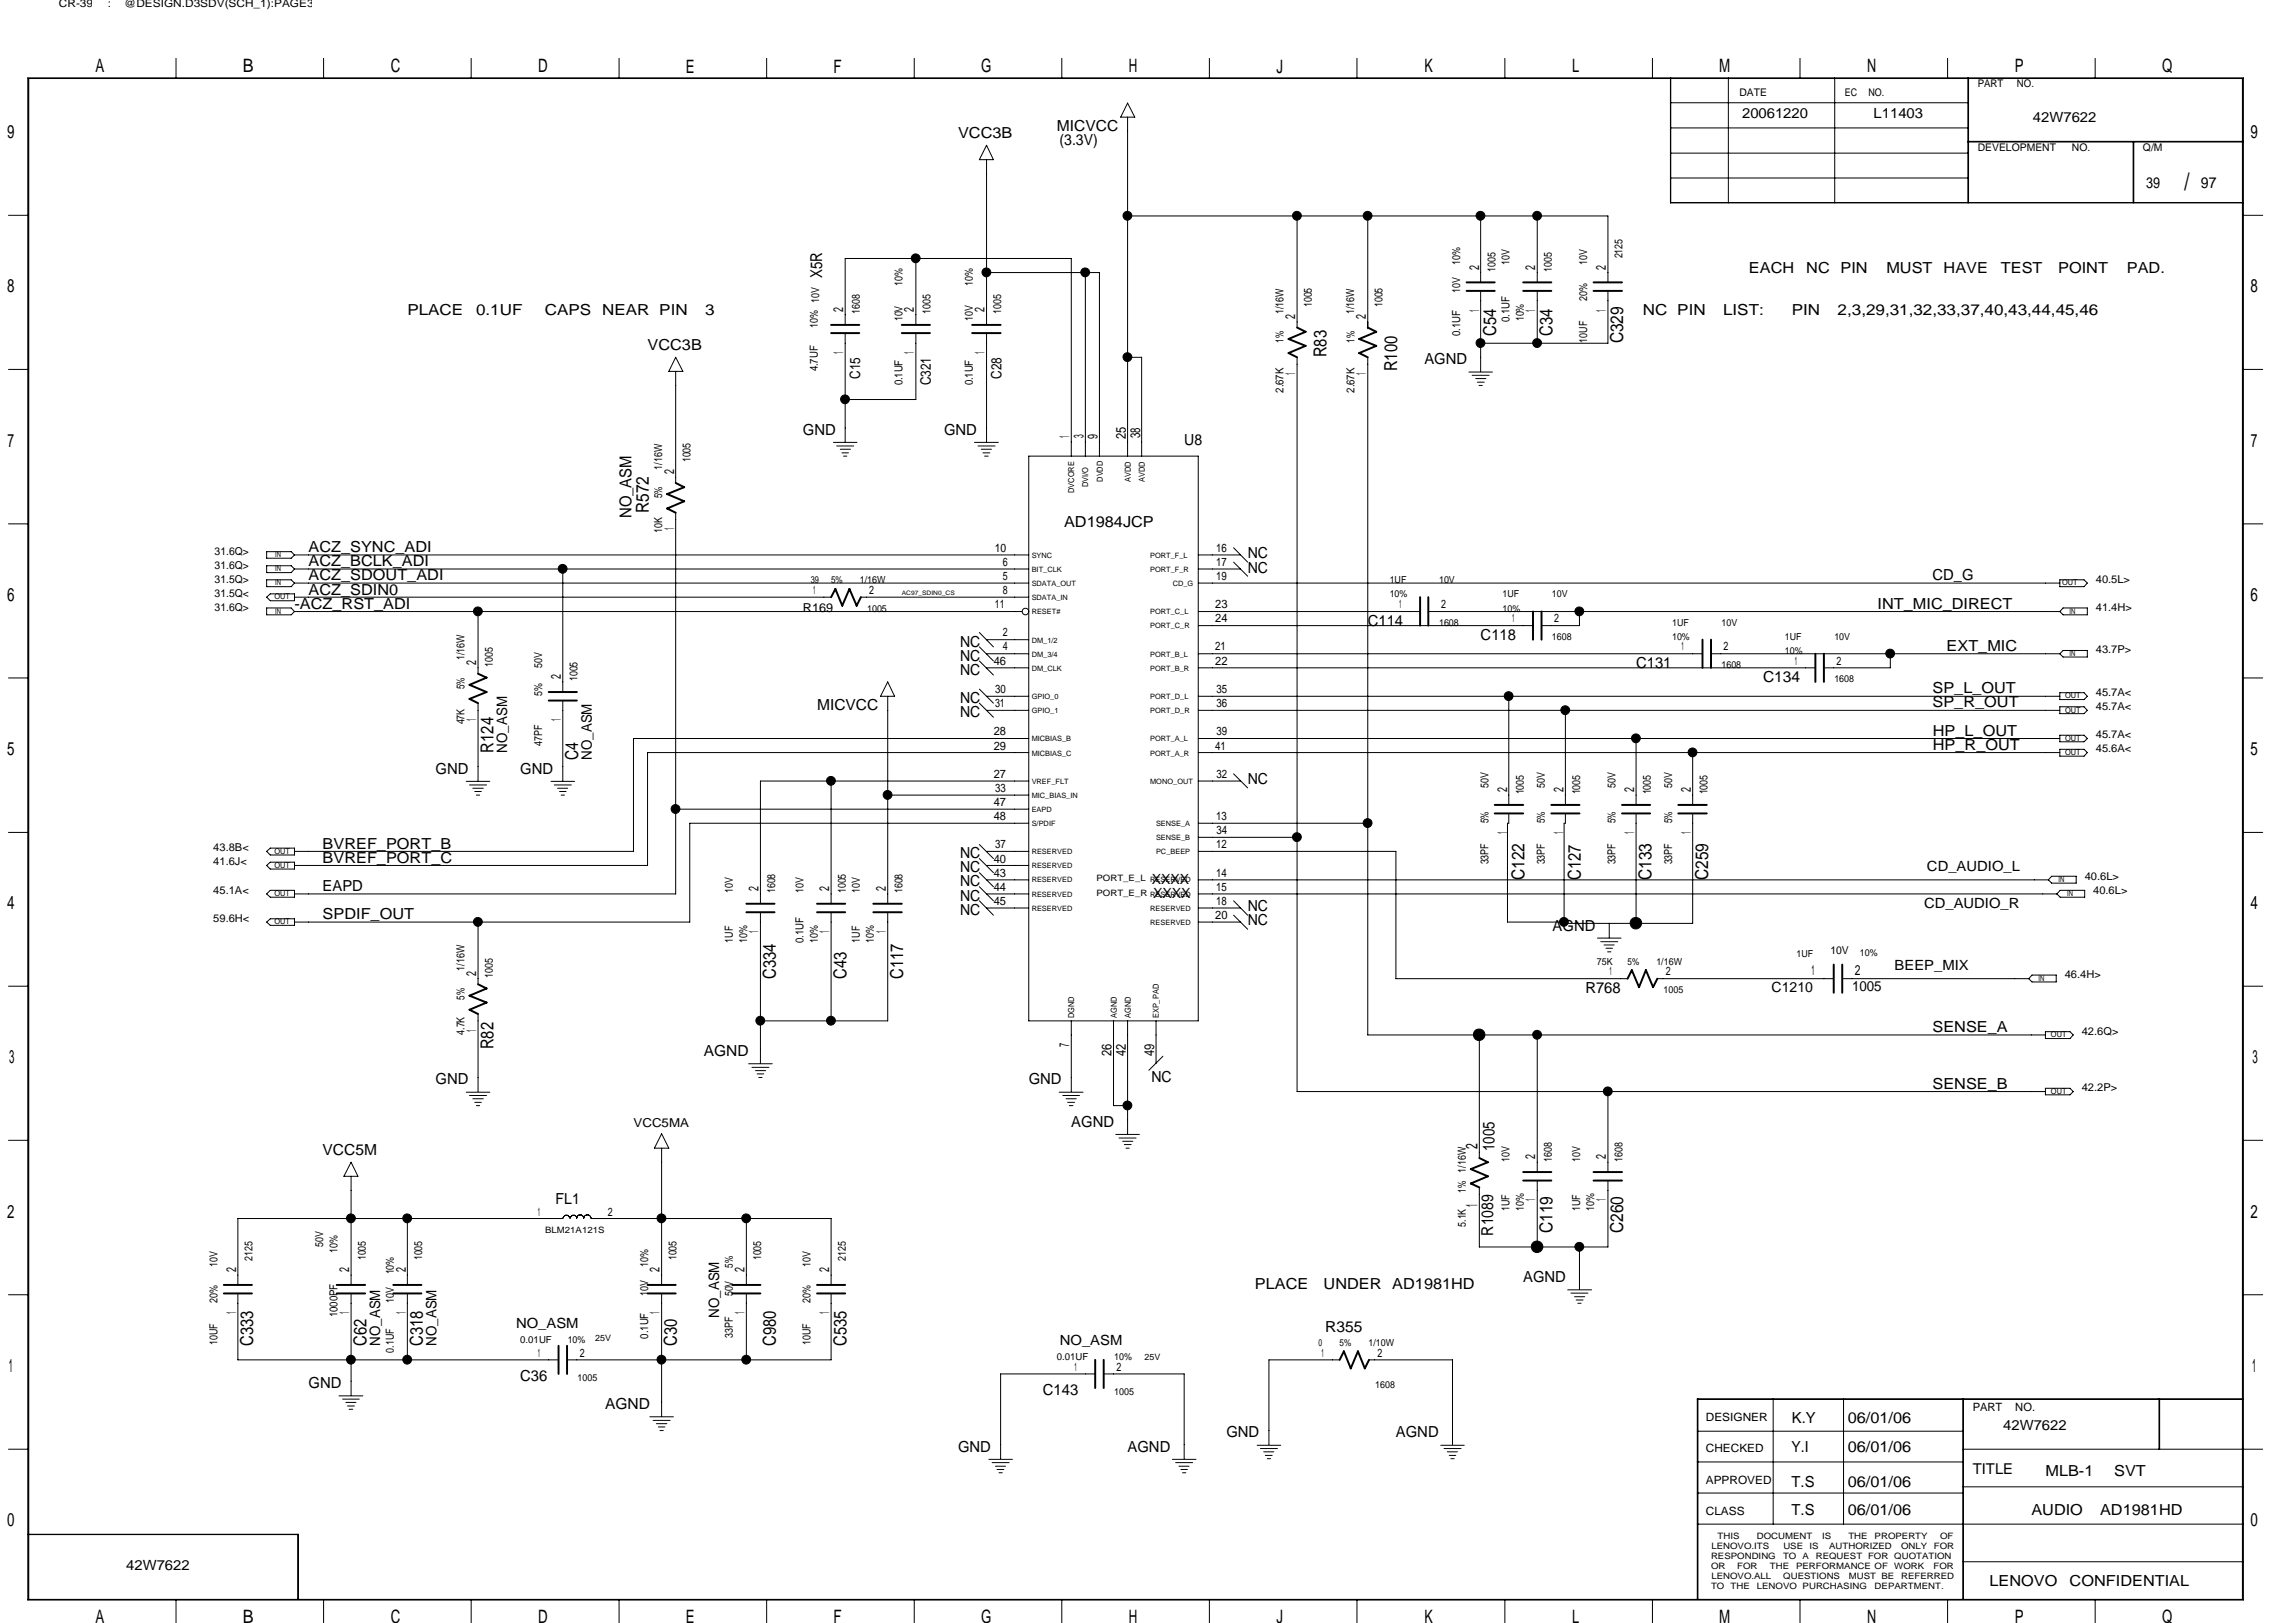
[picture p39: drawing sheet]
<svg xmlns="http://www.w3.org/2000/svg" width="297mm" height="210mm" viewBox="0 0 297 210" stroke-linecap="round" stroke-linejoin="round" font-family="sans-serif">
<defs><g id="words">
<text font-size="3.1" x="282.6" y="24.6">/</text>
<g font-size="2.4">
<text x="12.4" y="9.4">A</text>
<text x="31.4" y="9.4">B</text>
<text x="50.5" y="9.4">C</text>
<text x="69.6" y="9.4">D</text>
<text x="88.7" y="9.4">E</text>
<text x="107.8" y="9.4">F</text>
<text x="127" y="9.4">G</text>
<text x="146" y="9.4">H</text>
<text x="165.1" y="9.4">J</text>
<text x="184.3" y="9.4">K</text>
<text x="203.4" y="9.4">L</text>
<text x="222.4" y="9.4">M</text>
<text x="241.6" y="9.4">N</text>
<text x="260.6" y="9.4">P</text>
<text x="279.7" y="9.4">Q</text>
<text x=".9" y="17.9">9</text>
<text x="291.2" y="17.9">9</text>
<text x=".9" y="37.8">8</text>
<text x="291.2" y="37.8">8</text>
<text x="1" y="57.8">7</text>
<text x="291.2" y="57.8">7</text>
<text x=".9" y="77.8">6</text>
<text x="291.2" y="77.8">6</text>
<text x=".9" y="97.7">5</text>
<text x="291.2" y="97.7">5</text>
<text x=".9" y="117.6">4</text>
<text x="291.2" y="117.6">4</text>
<text x="1.2" y="137.6">3</text>
<text x="291.4" y="137.6">3</text>
<text x=".9" y="157.5">2</text>
<text x="291.2" y="157.5">2</text>
<text x="1.1" y="177.5">1</text>
<text x="291.4" y="177.5">1</text>
<text x=".9" y="197.4">0</text>
<text x="291.2" y="197.4">0</text>
<text x="12.4" y="210">A</text>
<text x="31.4" y="210">B</text>
<text x="50.5" y="210">C</text>
<text x="69.6" y="210">D</text>
<text x="127" y="210">G</text>
<text x="146" y="210">H</text>
<text x="184.3" y="210">K</text>
<text x="203.4" y="210">L</text>
<text x="222.4" y="210">M</text>
<text x="241.6" y="210">N</text>
<text x="260.6" y="210">P</text>
<text x="279.7" y="210">Q</text>
<text x="88.7" y="210">E</text>
<text x="107.8" y="210">F</text>
<text x="165.1" y="210">J</text>
</g>
<g font-size="2.3">
<text x="171.6" y="46.2" transform="rotate(-90 171.6 46.2)">R83</text>
<text x="193.5" y="43.5" transform="rotate(-90 193.5 43.5)">C54</text>
<text x="200.9" y="43.5" transform="rotate(-90 200.9 43.5)">C34</text>
<text x="210" y="44.4" transform="rotate(-90 210 44.4)">C329</text>
<text x="180.8" y="48" transform="rotate(-90 180.8 48)">R100</text>
<text x="83.9" y="66.3" transform="rotate(-90 83.9 66.3)">R572</text>
<text x="63.8" y="97.4" transform="rotate(-90 63.8 97.4)">R124</text>
<text x="74.8" y="98.3" transform="rotate(-90 74.8 98.3)">C4</text>
<text x="197.2" y="113.8" transform="rotate(-90 197.2 113.8)">C122</text>
<text x="204.5" y="113.8" transform="rotate(-90 204.5 113.8)">C127</text>
<text x="213.7" y="113.8" transform="rotate(-90 213.7 113.8)">C133</text>
<text x="221" y="113.8" transform="rotate(-90 221 113.8)">C259</text>
<text x="100.4" y="126.6" transform="rotate(-90 100.4 126.6)">C334</text>
<text x="109.5" y="126.6" transform="rotate(-90 109.5 126.6)">C43</text>
<text x="116.8" y="126.6" transform="rotate(-90 116.8 126.6)">C117</text>
<text x="63.8" y="135.8" transform="rotate(-90 63.8 135.8)">R82</text>
<text x="200.9" y="159.5" transform="rotate(-90 200.9 159.5)">C119</text>
<text x="210" y="159.5" transform="rotate(-90 210 159.5)">C260</text>
<text x="32.8" y="174.1" transform="rotate(-90 32.8 174.1)">C333</text>
<text x="47.4" y="174.1" transform="rotate(-90 47.4 174.1)">C62</text>
<text x="54.7" y="174.1" transform="rotate(-90 54.7 174.1)">C318</text>
<text x="87.6" y="174.1" transform="rotate(-90 87.6 174.1)">C30</text>
<text x="100.4" y="174.1" transform="rotate(-90 100.4 174.1)">C980</text>
<text x="109.5" y="174.1" transform="rotate(-90 109.5 174.1)">C535</text>
</g>
<g font-size="2.1">
<text x="106.4" y="36" transform="rotate(-90 106.4 36)">X5R</text>
<text x="81.7" y="67.1" transform="rotate(-90 81.7 67.1)">NO_ASM</text>
<text x="191.1" y="148.7" transform="rotate(-90 191.1 148.7)">2</text>
<text x="193.3" y="148.9" transform="rotate(-90 193.3 148.9)">1005</text>
<text x="191.1" y="156.1" transform="rotate(-90 191.1 156.1)">1</text>
<text x="193.2" y="159.9" transform="rotate(-90 193.2 159.9)">R1089</text>
</g>
<g font-size="2">
<text x="123.9" y="17.9">VCC3B</text>
<text x="136.7" y="17">MICVCC</text>
<text x="137.1" y="18.8">(3.3V)</text>
<text x="277.7" y="24.3">39</text>
<text x="284.7" y="24.3">97</text>
<text x="226.3" y="35.3">EACH</text>
<text x="233.7" y="35.3">NC</text>
<text x="238.1" y="35.3">PIN</text>
<text x="244" y="35.3">MUST</text>
<text x="251.5" y="35.3">HAVE</text>
<text x="258.9" y="35.3">TEST</text>
<text x="266.3" y="35.3">POINT</text>
<text x="275.2" y="35.3">PAD.</text>
<text x="52.7" y="40.7">PLACE</text>
<text x="61.6" y="40.7">0.1UF</text>
<text x="70.5" y="40.7">CAPS</text>
<text x="77.9" y="40.7">NEAR PIN</text>
<text x="91.2" y="40.7">3</text>
<text x="212.6" y="40.7">NC PIN</text>
<text x="222.9" y="40.7">LIST:</text>
<text x="231.8" y="40.7">PIN</text>
<text x="237.7" y="40.7">2,3,29,31,32,33,37,40,43,44,45,46</text>
<text x="83.8" y="45.3">VCC3B</text>
<text x="184.3" y="47.1">AGND</text>
<text x="103.9" y="56.3">GND</text>
<text x="122.1" y="56.3">GND</text>
<text x="153.2" y="57.5">U8</text>
<text x="39.9" y="71.4">ACZ_SYNC_ADI</text>
<text x="137.7" y="68.2">AD1984JCP</text>
<text x="39.9" y="73.3">ACZ_BCLK_ADI</text>
<text x="39.9" y="75.1">ACZ_SDOUT_ADI</text>
<text x="39.9" y="76.9">ACZ_SDIN0</text>
<text x="161.4" y="72.2">NC</text>
<text x="161.4" y="74.1">NC</text>
<text x="250" y="75.1">CD_G</text>
<text x="38.1" y="78.7">-ACZ_RST_ADI</text>
<text x="124.2" y="83.7">NC</text>
<text x="176.9" y="80.9">C114</text>
<text x="191.6" y="82.8">C118</text>
<text x="242.9" y="78.7">INT_MIC_DIRECT</text>
<text x="124.2" y="87.3">NC</text>
<text x="124.2" y="85.5">NC</text>
<text x="211.7" y="86.4">C131</text>
<text x="228.1" y="88.2">C134</text>
<text x="250" y="89.7">SP_L_OUT</text>
<text x="251.8" y="84.2">EXT_MIC</text>
<text x="105.7" y="91.9">MICVCC</text>
<text x="124.2" y="92.8">NC</text>
<text x="124.2" y="90.9">NC</text>
<text x="250" y="91.5">SP_R_OUT</text>
<text x="250.1" y="95.2">HP_L_OUT</text>
<text x="56.3" y="100.1">GND</text>
<text x="67.3" y="100.1">GND</text>
<text x="161.4" y="101.5">NC</text>
<text x="250.1" y="97">HP_R_OUT</text>
<text x="41.7" y="109.8">BVREF_PORT_B</text>
<text x="41.7" y="111.6">BVREF_PORT_C</text>
<text x="124.2" y="111">NC</text>
<text x="124.2" y="112.9">NC</text>
<text x="41.7" y="118.9">SPDIF_OUT</text>
<text x="41.7" y="115.3">EAPD</text>
<text x="124.2" y="118.4">NC</text>
<text x="124.2" y="114.7">NC</text>
<text x="124.2" y="116.5">NC</text>
<text x="161.4" y="119.7">NC</text>
<text x="161.4" y="117.9">NC</text>
<text x="200.9" y="120.4">AGND</text>
<text x="205.1" y="128.4">R768</text>
<text x="91.1" y="136.7">AGND</text>
<text x="250" y="133.6">SENSE_A</text>
<text x="56.3" y="140.3">GND</text>
<text x="133.1" y="140.3">GND</text>
<text x="149" y="140">NC</text>
<text x="250" y="140.8">SENSE_B</text>
<text x="41.7" y="149.4">VCC5M</text>
<text x="138.6" y="145.8">AGND</text>
<text x="71.9" y="155.8">FL1</text>
<text x="162.3" y="166.8">PLACE</text>
<text x="171.2" y="166.8">UNDER</text>
<text x="180.1" y="166.8">AD1981HD</text>
<text x="197.1" y="165.9">AGND</text>
<text x="171.4" y="172.3">R355</text>
<text x="39.9" y="179.6">GND</text>
<text x="67.3" y="178.7">C36</text>
<text x="78.3" y="182.3">AGND</text>
<text x="134.9" y="180.5">C143</text>
<text x="158.7" y="186">GND</text>
<text x="180.6" y="186">AGND</text>
<text x="231.8" y="184.2">K.Y</text>
<text x="239.1" y="184.1">06/01/06</text>
<text x="123.9" y="187.8">GND</text>
<text x="145.9" y="187.8">AGND</text>
<text x="231.8" y="187.8">Y.I</text>
<text x="239.1" y="187.8">06/01/06</text>
<text x="264.6" y="190.9">MLB-1</text>
<text x="273.5" y="190.9">SVT</text>
<text x="231.8" y="196">T.S</text>
<text x="231.8" y="192.4">T.S</text>
<text x="239.1" y="196">06/01/06</text>
<text x="239.1" y="192.4">06/01/06</text>
<text x="262.8" y="196">AUDIO</text>
<text x="271.7" y="196">AD1981HD</text>
<text x="257.4" y="205.2">LENOVO</text>
<text x="267.8" y="205.2">CONFIDENTIAL</text>
</g>
<g font-size="1.9">
<text x="111.3" y="49" transform="rotate(-90 111.3 49)">C15</text>
<text x="120.4" y="49.9" transform="rotate(-90 120.4 49.9)">C321</text>
<text x="129.6" y="49" transform="rotate(-90 129.6 49)">C28</text>
<text x="65.6" y="97.4" transform="rotate(-90 65.6 97.4)">NO_ASM</text>
<text x="76.6" y="98.3" transform="rotate(-90 76.6 98.3)">NO_ASM</text>
<text x="93" y="170.5" transform="rotate(-90 93 170.5)">NO_ASM</text>
<text x="49.2" y="174.1" transform="rotate(-90 49.2 174.1)">NO_ASM</text>
<text x="56.5" y="174.1" transform="rotate(-90 56.5 174.1)">NO_ASM</text>
<text x="255.2" y="190.7">TITLE</text>
</g>
<g font-size="1.8">
<text x="225.4" y="15.3">20061220</text>
<text x="242.4" y="15.3">L11403</text>
<text x="263" y="15.8">42W7622</text>
<text x="191.3" y="34.9" transform="rotate(-90 191.3 34.9)">2</text>
<text x="198.6" y="34.9" transform="rotate(-90 198.6 34.9)">2</text>
<text x="207.8" y="34.9" transform="rotate(-90 207.8 34.9)">2</text>
<text x="109.1" y="40.4" transform="rotate(-90 109.1 40.4)">2</text>
<text x="118.2" y="40.4" transform="rotate(-90 118.2 40.4)">2</text>
<text x="127.4" y="40.4" transform="rotate(-90 127.4 40.4)">2</text>
<text x="167.6" y="41.3" transform="rotate(-90 167.6 41.3)">2</text>
<text x="176.7" y="41.3" transform="rotate(-90 176.7 41.3)">2</text>
<text x="191.3" y="40.3" transform="rotate(-90 191.3 40.3)">1</text>
<text x="198.6" y="40.3" transform="rotate(-90 198.6 40.3)">1</text>
<text x="207.8" y="40.3" transform="rotate(-90 207.8 40.3)">1</text>
<text x="109.1" y="45.8" transform="rotate(-90 109.1 45.8)">1</text>
<text x="118.2" y="45.8" transform="rotate(-90 118.2 45.8)">1</text>
<text x="127.4" y="45.8" transform="rotate(-90 127.4 45.8)">1</text>
<text x="167.6" y="48.6" transform="rotate(-90 167.6 48.6)">1</text>
<text x="176.7" y="48.6" transform="rotate(-90 176.7 48.6)">1</text>
<text x="138.3" y="56.7" transform="rotate(-90 138.3 56.7)">1</text>
<text x="140.2" y="56.6" transform="rotate(-90 140.2 56.6)">3</text>
<text x="142" y="56.8" transform="rotate(-90 142 56.8)">9</text>
<text x="145.7" y="56.8" transform="rotate(-90 145.7 56.8)">25</text>
<text x="147.5" y="56.6" transform="rotate(-90 147.5 56.6)">38</text>
<text x="87.2" y="61.4" transform="rotate(-90 87.2 61.4)">2</text>
<text x="87.2" y="68.6" transform="rotate(-90 87.2 68.6)">1</text>
<text x="61.6" y="86.1" transform="rotate(-90 61.6 86.1)">2</text>
<text x="72.6" y="87.9" transform="rotate(-90 72.6 87.9)">2</text>
<text x="61.6" y="93.3" transform="rotate(-90 61.6 93.3)">1</text>
<text x="72.6" y="93.3" transform="rotate(-90 72.6 93.3)">1</text>
<text x="195" y="107.9" transform="rotate(-90 195 107.9)">1</text>
<text x="195" y="102.5" transform="rotate(-90 195 102.5)">2</text>
<text x="202.3" y="107.9" transform="rotate(-90 202.3 107.9)">1</text>
<text x="202.3" y="102.5" transform="rotate(-90 202.3 102.5)">2</text>
<text x="211.4" y="107.9" transform="rotate(-90 211.4 107.9)">1</text>
<text x="211.4" y="102.5" transform="rotate(-90 211.4 102.5)">2</text>
<text x="218.7" y="107.9" transform="rotate(-90 218.7 107.9)">1</text>
<text x="218.7" y="102.5" transform="rotate(-90 218.7 102.5)">2</text>
<text x="249.3" y="112.7">CD_AUDIO_L</text>
<text x="98.1" y="115.3" transform="rotate(-90 98.1 115.3)">2</text>
<text x="107.3" y="115.3" transform="rotate(-90 107.3 115.3)">2</text>
<text x="114.6" y="115.3" transform="rotate(-90 114.6 115.3)">2</text>
<text x="149" y="114.3">XXXX</text>
<text x="149.2" y="116.2">XXXX</text>
<text x="248.9" y="117.4">CD_AUDIO_R</text>
<text x="98.1" y="120.7" transform="rotate(-90 98.1 120.7)">1</text>
<text x="107.3" y="120.7" transform="rotate(-90 107.3 120.7)">1</text>
<text x="114.6" y="120.7" transform="rotate(-90 114.6 120.7)">1</text>
<text x="245.1" y="125.5">BEEP_MIX</text>
<text x="61.6" y="126.2" transform="rotate(-90 61.6 126.2)">2</text>
<text x="229.2" y="128.4">C1210</text>
<text x="234.4" y="126.2">1</text>
<text x="239.6" y="128.2">1005</text>
<text x="240" y="126.2">2</text>
<text x="61.6" y="133.5" transform="rotate(-90 61.6 133.5)">1</text>
<text x="138.3" y="135.4" transform="rotate(-90 138.3 135.4)">7</text>
<text x="143.8" y="136.6" transform="rotate(-90 143.8 136.6)">26</text>
<text x="145.7" y="136.6" transform="rotate(-90 145.7 136.6)">42</text>
<text x="149.3" y="136.6" transform="rotate(-90 149.3 136.6)">49</text>
<text x="198.6" y="150" transform="rotate(-90 198.6 150)">2</text>
<text x="207.8" y="150" transform="rotate(-90 207.8 150)">2</text>
<text x="198.6" y="155.4" transform="rotate(-90 198.6 155.4)">1</text>
<text x="207.8" y="155.4" transform="rotate(-90 207.8 155.4)">1</text>
<text x="30.6" y="164.6" transform="rotate(-90 30.6 164.6)">2</text>
<text x="45.2" y="164.6" transform="rotate(-90 45.2 164.6)">2</text>
<text x="52.5" y="164.6" transform="rotate(-90 52.5 164.6)">2</text>
<text x="85.3" y="164.6" transform="rotate(-90 85.3 164.6)">2</text>
<text x="96.3" y="164.6" transform="rotate(-90 96.3 164.6)">2</text>
<text x="107.3" y="164.6" transform="rotate(-90 107.3 164.6)">2</text>
<text x="30.6" y="170.1" transform="rotate(-90 30.6 170.1)">1</text>
<text x="45.2" y="170.1" transform="rotate(-90 45.2 170.1)">1</text>
<text x="52.5" y="170.1" transform="rotate(-90 52.5 170.1)">1</text>
<text x="66.8" y="171.9">NO_ASM</text>
<text x="85.3" y="170.1" transform="rotate(-90 85.3 170.1)">1</text>
<text x="96.3" y="170.1" transform="rotate(-90 96.3 170.1)">1</text>
<text x="107.3" y="170.1" transform="rotate(-90 107.3 170.1)">1</text>
<text x="137.1" y="174.1">NO_ASM</text>
<text x="259.2" y="185">42W7622</text>
<text x="16.3" y="203.1">42W7622</text>
</g>
<g font-size="1.6">
<text x="103.9" y="79.1">R169</text>
<text x="82" y="145.8">VCC5MA</text>
</g>
<g font-size="1.5">
<text x="128.7" y="71.4">10</text>
<text x="157.3" y="71.4">16</text>
<text x="105.2" y="76.9">1</text>
<text x="112.4" y="76.9">2</text>
<text x="129.7" y="76.9">8</text>
<text x="129.7" y="73.2">6</text>
<text x="129.7" y="75.1">5</text>
<text x="157.3" y="75.1">19</text>
<text x="157.3" y="73.2">17</text>
<text x="128.7" y="78.7">11</text>
<text x="129.7" y="82.3">2</text>
<text x="157.2" y="80.5">24</text>
<text x="157.2" y="78.7">23</text>
<text x="181" y="78.7">1</text>
<text x="186.4" y="78.7">2</text>
<text x="195.6" y="80.5">1</text>
<text x="201.1" y="80.5">2</text>
<text x="128.6" y="86">46</text>
<text x="128.7" y="89.7">30</text>
<text x="129.7" y="84.2">4</text>
<text x="157.2" y="86">22</text>
<text x="157.2" y="84.2">21</text>
<text x="157.4" y="89.7">35</text>
<text x="217.5" y="84.2">1</text>
<text x="223" y="84.2">2</text>
<text x="232.2" y="86">1</text>
<text x="237.6" y="86">2</text>
<text x="128.6" y="95.1">28</text>
<text x="128.7" y="91.5">31</text>
<text x="157.4" y="95.1">39</text>
<text x="157.4" y="91.5">36</text>
<text x="128.6" y="97">29</text>
<text x="128.6" y="100.6">27</text>
<text x="157.2" y="97">41</text>
<text x="157.4" y="100.6">32</text>
<text x="128.6" y="106.1">48</text>
<text x="128.6" y="104.3">47</text>
<text x="128.7" y="102.4">33</text>
<text x="157.3" y="106.1">13</text>
<text x="157.4" y="107.9">34</text>
<text x="128.6" y="113.4">43</text>
<text x="128.6" y="111.6">40</text>
<text x="128.7" y="109.8">37</text>
<text x="157.3" y="113.4">14</text>
<text x="157.3" y="109.8">12</text>
<text x="128.6" y="117.1">45</text>
<text x="128.6" y="115.2">44</text>
<text x="157.2" y="118.9">20</text>
<text x="157.3" y="117.1">18</text>
<text x="157.3" y="115.2">15</text>
<text x="208.2" y="126.2">1</text>
<text x="215.5" y="126.2">2</text>
<text x="69.6" y="157.3">1</text>
<text x="78.7" y="157.3">2</text>
<text x="69.6" y="175.5">1</text>
<text x="75" y="175.5">2</text>
<text x="139" y="177.4">1</text>
<text x="144.4" y="177.4">2</text>
<text x="171" y="175.5">1</text>
<text x="178.2" y="175.5">2</text>
<text x="220.7" y="183.9">DESIGNER</text>
<text x="255.2" y="182.6">PART</text>
<text x="260.7" y="182.6">NO.</text>
<text x="220.7" y="191.9">APPROVED</text>
<text x="220.7" y="187.9">CHECKED</text>
<text x="220.7" y="196">CLASS</text>
</g>
<g font-size="1.4">
<text x="7.6" y=".9">CR-39</text>
<text x="14" y=".9">:</text>
<text x="16.1" y=".9">@DESIGN.D3SDV(SCH_1):PAGE3</text>
<text x="255.9" y="11.3">PART</text>
<text x="260.9" y="11.3">NO.</text>
<text x="225" y="12.4">DATE</text>
<text x="238.7" y="12.4">EC</text>
<text x="241.7" y="12.4">NO.</text>
<text x="255.9" y="19.6">DEVELOPMENT</text>
<text x="268.1" y="19.6">NO.</text>
<text x="277.2" y="19.6">Q/M</text>
<text x="188.9" y="34.2" transform="rotate(-90 188.9 34.2)">10%</text>
<text x="193.5" y="35.2" transform="rotate(-90 193.5 35.2)">1005</text>
<text x="195.3" y="34.2" transform="rotate(-90 195.3 34.2)">10V</text>
<text x="200.8" y="35.2" transform="rotate(-90 200.8 35.2)">1005</text>
<text x="205.4" y="34.2" transform="rotate(-90 205.4 34.2)">10V</text>
<text x="209.9" y="33.4" transform="rotate(-90 209.9 33.4)">2125</text>
<text x="111.2" y="40.6" transform="rotate(-90 111.2 40.6)">1608</text>
<text x="116.8" y="41.6" transform="rotate(-90 116.8 41.6)">10V</text>
<text x="116.8" y="37" transform="rotate(-90 116.8 37)">10%</text>
<text x="120.4" y="40.6" transform="rotate(-90 120.4 40.6)">1005</text>
<text x="125.9" y="41.6" transform="rotate(-90 125.9 41.6)">10V</text>
<text x="125.9" y="37" transform="rotate(-90 125.9 37)">10%</text>
<text x="129.5" y="40.6" transform="rotate(-90 129.5 40.6)">1005</text>
<text x="166.1" y="40.6" transform="rotate(-90 166.1 40.6)">1/16W</text>
<text x="169.7" y="39.8" transform="rotate(-90 169.7 39.8)">1005</text>
<text x="175.2" y="40.6" transform="rotate(-90 175.2 40.6)">1/16W</text>
<text x="178.9" y="39.8" transform="rotate(-90 178.9 39.8)">1005</text>
<text x="188.9" y="37.9" transform="rotate(-90 188.9 37.9)">10V</text>
<text x="195.3" y="41.7" transform="rotate(-90 195.3 41.7)">0.1UF</text>
<text x="197.1" y="41.6" transform="rotate(-90 197.1 41.6)">10%</text>
<text x="205.4" y="38.9" transform="rotate(-90 205.4 38.9)">20%</text>
<text x="105.8" y="42.5" transform="rotate(-90 105.8 42.5)">10% 10V</text>
<text x="166.1" y="44.3" transform="rotate(-90 166.1 44.3)">1%</text>
<text x="175.2" y="44.3" transform="rotate(-90 175.2 44.3)">1%</text>
<text x="188.9" y="43.5" transform="rotate(-90 188.9 43.5)">0.1UF</text>
<text x="205.4" y="44.3" transform="rotate(-90 205.4 44.3)">10UF</text>
<text x="105.8" y="48" transform="rotate(-90 105.8 48)">4.7UF</text>
<text x="116.8" y="49.9" transform="rotate(-90 116.8 49.9)">0.1UF</text>
<text x="125.9" y="49.9" transform="rotate(-90 125.9 49.9)">0.1UF</text>
<text x="166.1" y="50.8" transform="rotate(-90 166.1 50.8)">2.67K</text>
<text x="175.2" y="50.8" transform="rotate(-90 175.2 50.8)">2.67K</text>
<text x="89.3" y="59.8" transform="rotate(-90 89.3 59.8)">1005</text>
<text x="85.7" y="64.5" transform="rotate(-90 85.7 64.5)">5%</text>
<text x="85.7" y="60.7" transform="rotate(-90 85.7 60.7)">1/16W</text>
<text x="27.8" y="71.8">31.6Q&gt;</text>
<text x="85.7" y="69" transform="rotate(-90 85.7 69)">10K</text>
<text x="27.8" y="73.6">31.6Q&gt;</text>
<text x="27.8" y="77.2">31.5Q&lt;</text>
<text x="27.8" y="75.4">31.5Q&gt;</text>
<text x="271.1" y="75.4">40.5L&gt;</text>
<text x="27.8" y="79.1">31.6Q&gt;</text>
<text x="271.1" y="79.1">41.4H&gt;</text>
<text x="60.1" y="85.4" transform="rotate(-90 60.1 85.4)">1/16W</text>
<text x="60.1" y="89.2" transform="rotate(-90 60.1 89.2)">5%</text>
<text x="63.8" y="86.3" transform="rotate(-90 63.8 86.3)">1005</text>
<text x="70.1" y="86.4" transform="rotate(-90 70.1 86.4)">50V</text>
<text x="74.7" y="88.1" transform="rotate(-90 74.7 88.1)">1005</text>
<text x="271.1" y="84.5">43.7P&gt;</text>
<text x="60.1" y="93.7" transform="rotate(-90 60.1 93.7)">47K</text>
<text x="70.1" y="90.1" transform="rotate(-90 70.1 90.1)">5%</text>
<text x="271.1" y="95.5">45.7A&lt;</text>
<text x="271.1" y="91.9">45.7A&lt;</text>
<text x="271.1" y="90">45.7A&lt;</text>
<text x="70.1" y="96.5" transform="rotate(-90 70.1 96.5)">47PF</text>
<text x="192.6" y="101.9" transform="rotate(-90 192.6 101.9)">50V</text>
<text x="199.9" y="101.9" transform="rotate(-90 199.9 101.9)">50V</text>
<text x="209" y="101.9" transform="rotate(-90 209 101.9)">50V</text>
<text x="216.3" y="101.9" transform="rotate(-90 216.3 101.9)">50V</text>
<text x="271.1" y="97.3">45.6A&lt;</text>
<text x="192.6" y="106.5" transform="rotate(-90 192.6 106.5)">5%</text>
<text x="197.1" y="102.8" transform="rotate(-90 197.1 102.8)">1005</text>
<text x="199.9" y="106.5" transform="rotate(-90 199.9 106.5)">5%</text>
<text x="204.4" y="102.8" transform="rotate(-90 204.4 102.8)">1005</text>
<text x="209" y="106.5" transform="rotate(-90 209 106.5)">5%</text>
<text x="213.6" y="102.8" transform="rotate(-90 213.6 102.8)">1005</text>
<text x="216.3" y="106.5" transform="rotate(-90 216.3 106.5)">5%</text>
<text x="220.9" y="102.8" transform="rotate(-90 220.9 102.8)">1005</text>
<text x="27.6" y="110.1">43.8B&lt;</text>
<text x="27.6" y="111.9">41.6J&lt;</text>
<text x="192.6" y="111.8" transform="rotate(-90 192.6 111.8)">33PF</text>
<text x="199.9" y="111.8" transform="rotate(-90 199.9 111.8)">33PF</text>
<text x="209" y="111.8" transform="rotate(-90 209 111.8)">33PF</text>
<text x="216.3" y="111.8" transform="rotate(-90 216.3 111.8)">33PF</text>
<text x="269.7" y="113.8">40.6L&gt;</text>
<text x="27.6" y="119.3">59.6H&lt;</text>
<text x="27.6" y="115.6">45.1A&lt;</text>
<text x="94.8" y="115.6" transform="rotate(-90 94.8 115.6)">10V</text>
<text x="100.3" y="115.6" transform="rotate(-90 100.3 115.6)">1608</text>
<text x="104" y="115.6" transform="rotate(-90 104 115.6)">10V</text>
<text x="109.4" y="115.6" transform="rotate(-90 109.4 115.6)">1005</text>
<text x="111.2" y="115.6" transform="rotate(-90 111.2 115.6)">10V</text>
<text x="116.8" y="115.6" transform="rotate(-90 116.8 115.6)">1608</text>
<text x="270.8" y="115.6">40.6L&gt;</text>
<text x="60.1" y="125.6" transform="rotate(-90 60.1 125.6)">1/16W</text>
<text x="94.8" y="122" transform="rotate(-90 94.8 122)">1UF</text>
<text x="96.6" y="122" transform="rotate(-90 96.6 122)">10%</text>
<text x="104" y="122" transform="rotate(-90 104 122)">0.1UF</text>
<text x="105.8" y="122" transform="rotate(-90 105.8 122)">10%</text>
<text x="111.2" y="122" transform="rotate(-90 111.2 122)">1UF</text>
<text x="113.1" y="122" transform="rotate(-90 113.1 122)">10%</text>
<text x="236.8" y="123.4">10V</text>
<text x="60.1" y="129.3" transform="rotate(-90 60.1 129.3)">5%</text>
<text x="63.8" y="126.5" transform="rotate(-90 63.8 126.5)">1005</text>
<text x="267.1" y="126.6">46.4H&gt;</text>
<text x="60.1" y="133.9" transform="rotate(-90 60.1 133.9)">4.7K</text>
<text x="269.3" y="133.9">42.6Q&gt;</text>
<text x="269.3" y="141.2">42.2P&gt;</text>
<text x="189.6" y="154.3" transform="rotate(-90 189.6 154.3)">1%</text>
<text x="189.6" y="151.7" transform="rotate(-90 189.6 151.7)">1/16W</text>
<text x="195.3" y="150.3" transform="rotate(-90 195.3 150.3)">10V</text>
<text x="200.8" y="150.3" transform="rotate(-90 200.8 150.3)">1608</text>
<text x="204.4" y="150.3" transform="rotate(-90 204.4 150.3)">10V</text>
<text x="209.9" y="150.3" transform="rotate(-90 209.9 150.3)">1608</text>
<text x="41.8" y="161.3" transform="rotate(-90 41.8 161.3)">50V</text>
<text x="189.6" y="158.7" transform="rotate(-90 189.6 158.7)">5.1K</text>
<text x="195.3" y="156.7" transform="rotate(-90 195.3 156.7)">1UF</text>
<text x="197.1" y="156.7" transform="rotate(-90 197.1 156.7)">10%</text>
<text x="204.4" y="156.7" transform="rotate(-90 204.4 156.7)">1UF</text>
<text x="206.2" y="156.7" transform="rotate(-90 206.2 156.7)">10%</text>
<text x="28.1" y="164" transform="rotate(-90 28.1 164)">10V</text>
<text x="32.7" y="163.2" transform="rotate(-90 32.7 163.2)">2125</text>
<text x="43.6" y="162.1" transform="rotate(-90 43.6 162.1)">10%</text>
<text x="47.3" y="163.1" transform="rotate(-90 47.3 163.1)">1005</text>
<text x="51" y="164.9" transform="rotate(-90 51 164.9)">10%</text>
<text x="54.6" y="163.1" transform="rotate(-90 54.6 163.1)">1005</text>
<text x="83.9" y="167.6" transform="rotate(-90 83.9 167.6)">10V</text>
<text x="83.9" y="164" transform="rotate(-90 83.9 164)">10%</text>
<text x="87.5" y="163.1" transform="rotate(-90 87.5 163.1)">1005</text>
<text x="94.8" y="167.7" transform="rotate(-90 94.8 167.7)">50V</text>
<text x="94.8" y="164" transform="rotate(-90 94.8 164)">5%</text>
<text x="98.5" y="163.1" transform="rotate(-90 98.5 163.1)">1005</text>
<text x="104.9" y="164" transform="rotate(-90 104.9 164)">10V</text>
<text x="109.4" y="163.2" transform="rotate(-90 109.4 163.2)">2125</text>
<text x="28.1" y="168.6" transform="rotate(-90 28.1 168.6)">20%</text>
<text x="43.6" y="170.4" transform="rotate(-90 43.6 170.4)">1000PF</text>
<text x="51" y="168.5" transform="rotate(-90 51 168.5)">10V</text>
<text x="83.9" y="173.2" transform="rotate(-90 83.9 173.2)">0.1UF</text>
<text x="94.8" y="173.1" transform="rotate(-90 94.8 173.1)">33PF</text>
<text x="104.9" y="168.6" transform="rotate(-90 104.9 168.6)">20%</text>
<text x="28.1" y="174" transform="rotate(-90 28.1 174)">10UF</text>
<text x="51" y="175" transform="rotate(-90 51 175)">0.1UF</text>
<text x="104.9" y="174" transform="rotate(-90 104.9 174)">10UF</text>
</g>
<g font-size="1.3">
<text x="104.9" y="75.4">39</text>
<text x="107.5" y="75.4">5%</text>
<text x="111.2" y="75.4">1/16W</text>
<text x="179.8" y="77.3">10%</text>
<text x="179.8" y="75.4">1UF</text>
<text x="186.2" y="75.4">10V</text>
<text x="194.4" y="77.3">1UF</text>
<text x="200.8" y="77.3">10V</text>
<text x="112.2" y="79.1">1005</text>
<text x="186.2" y="80.9">1608</text>
<text x="194.4" y="79.1">10%</text>
<text x="200.8" y="82.8">1608</text>
<text x="216.3" y="80.9">1UF</text>
<text x="216.3" y="82.8">10%</text>
<text x="222.7" y="80.9">10V</text>
<text x="230.9" y="82.8">1UF</text>
<text x="237.3" y="82.8">10V</text>
<text x="222.7" y="86.4">1608</text>
<text x="230.9" y="84.6">10%</text>
<text x="237.3" y="88.2">1608</text>
<text x="206.6" y="124.8">75K</text>
<text x="210.6" y="124.8">5%</text>
<text x="214.3" y="124.8">1/16W</text>
<text x="232.4" y="123.9">1UF</text>
<text x="240.6" y="123.7">10%</text>
<text x="215.2" y="128.4">1005</text>
<text x="67.3" y="173.7">0.01UF</text>
<text x="73.4" y="173.7">10%</text>
<text x="74.7" y="178.7">1005</text>
<text x="136.7" y="175.9">0.01UF</text>
<text x="144.1" y="175.9">10%</text>
<text x="170.6" y="174.1">0</text>
<text x="173.3" y="174.1">5%</text>
<text x="177" y="174.1">1/10W</text>
<text x="177.9" y="179.6">1608</text>
<text x="144.1" y="180.5">1005</text>
</g>
<g font-size="1.1">
<text x="139" y="63.8" transform="rotate(-90 139 63.8)">DVCORE</text>
<text x="140.8" y="63" transform="rotate(-90 140.8 63)">DVI/O</text>
<text x="142.7" y="62.3" transform="rotate(-90 142.7 62.3)">DVDD</text>
<text x="146.3" y="62.3" transform="rotate(-90 146.3 62.3)">AVDD</text>
<text x="148.1" y="62.3" transform="rotate(-90 148.1 62.3)">AVDD</text>
<text x="141.9" y="114">PORT_E_L</text>
<text x="141.9" y="116">PORT_E_R</text>
<text x="139" y="131.7" transform="rotate(-90 139 131.7)">DGND</text>
<text x="144.5" y="131.7" transform="rotate(-90 144.5 131.7)">AGND</text>
<text x="146.3" y="131.7" transform="rotate(-90 146.3 131.7)">AGND</text>
<text x="149.9" y="131.7" transform="rotate(-90 149.9 131.7)">EXP_PAD</text>
<text x="70.5" y="159.5">BLM21A121S</text>
<text x="77" y="173.5">25V</text>
<text x="148.1" y="175.9">25V</text>
<text x="221.4" y="203">OR</text>
<text x="221.4" y="201.7">RESPONDING</text>
<text x="221.4" y="200.4">LENOVO.ITS</text>
<text x="222.2" y="199.1">THIS</text>
<text x="224.7" y="203">FOR</text>
<text x="227.3" y="199.1">DOCUMENT</text>
<text x="229" y="203">THE</text>
<text x="230.7" y="201.7">TO</text>
<text x="230.7" y="200.4">USE</text>
<text x="232.4" y="203">PERFORMANCE OF</text>
<text x="233.2" y="201.7">A</text>
<text x="234.1" y="200.4">IS</text>
<text x="234.9" y="201.7">REQUEST FOR QUOTATION</text>
<text x="235.8" y="199.1">IS</text>
<text x="236.6" y="200.4">AUTHORIZED</text>
<text x="239.1" y="199.1">THE</text>
<text x="242.5" y="199.1">PROPERTY</text>
<text x="245.1" y="203">WORK</text>
<text x="246" y="200.4">ONLY</text>
<text x="250.1" y="203">FOR</text>
<text x="250.2" y="200.4">FOR</text>
<text x="251" y="199.1">OF</text>
<text x="221.4" y="205.6">TO</text>
<text x="221.4" y="204.3">LENOVO.ALL</text>
<text x="223.9" y="205.6">THE</text>
<text x="227.3" y="205.6">LENOVO PURCHASING</text>
<text x="230.7" y="204.3">QUESTIONS</text>
<text x="239.2" y="204.3">MUST BE</text>
<text x="242.5" y="205.6">DEPARTMENT.</text>
<text x="246" y="204.3">REFERRED</text>
</g>
<g font-size="1">
<text x="35.5" y="77.6">OUT</text>
<text x="35.6" y="75.7">IN</text>
<text x="35.6" y="73.9">IN</text>
<text x="35.6" y="72.1">IN</text>
<text x="266.8" y="75.7">OUT</text>
<text x="35.6" y="79.4">IN</text>
<text x="267.8" y="79.4">IN</text>
<text x="267.8" y="84.9">IN</text>
<text x="267.2" y="90.3">OUT</text>
<text x="267.2" y="92.2">OUT</text>
<text x="267.2" y="95.8">OUT</text>
<text x="267.2" y="97.7">OUT</text>
<text x="35.5" y="112.3">OUT</text>
<text x="35.5" y="110.4">OUT</text>
<text x="35.5" y="116">OUT</text>
<text x="35.5" y="119.6">OUT</text>
<text x="266.3" y="114.1">IN</text>
<text x="267.4" y="116">IN</text>
<text x="263.7" y="126.9">IN</text>
<text x="265.3" y="134.2">OUT</text>
<text x="265.3" y="141.5">OUT</text>
</g>
<g font-size=".9">
<text x="133.5" y="72.2">SYNC</text>
<text x="133.5" y="74">BIT_CLK</text>
<text x="133.5" y="75.8">SDATA_OUT</text>
<text x="133.5" y="77.6">SDATA_IN</text>
<text x="148.8" y="72.2">PORT_F_L</text>
<text x="148.8" y="74">PORT_F_R</text>
<text x="151.7" y="75.8">CD_G</text>
<text x="133.5" y="79.5">RESET#</text>
<text x="133.5" y="83.1">DM_1/2</text>
<text x="148.8" y="79.5">PORT_C_L</text>
<text x="148.8" y="81.3">PORT_C_R</text>
<text x="133.5" y="85">DM_3/4</text>
<text x="133.5" y="86.8">DM_CLK</text>
<text x="148.8" y="85">PORT_B_L</text>
<text x="148.8" y="86.8">PORT_B_R</text>
<text x="133.5" y="90.4">GPIO_0</text>
<text x="133.5" y="92.2">GPIO_1</text>
<text x="133.5" y="95.9">MICBIAS_B</text>
<text x="148.8" y="90.4">PORT_D_L</text>
<text x="148.8" y="92.2">PORT_D_R</text>
<text x="148.8" y="95.9">PORT_A_L</text>
<text x="133.5" y="97.7">MICBIAS_C</text>
<text x="133.5" y="101.4">VREF_FLT</text>
<text x="148.8" y="97.7">PORT_A_R</text>
<text x="148.8" y="101.4">MONO_OUT</text>
<text x="133.5" y="103.2">MIC_BIAS_IN</text>
<text x="133.5" y="105">EAPD</text>
<text x="133.5" y="106.9">S/PDIF</text>
<text x="149.6" y="106.9">SENSE_A</text>
<text x="133.5" y="110.5">RESERVED</text>
<text x="133.5" y="112.4">RESERVED</text>
<text x="149.6" y="108.7">SENSE_B</text>
<text x="149.6" y="110.5">PC_BEEP</text>
<text x="133.5" y="114.2">RESERVED</text>
<text x="133.5" y="116">RESERVED</text>
<text x="133.5" y="117.9">RESERVED</text>
<text x="148.8" y="114.2">RESERVED</text>
<text x="148.8" y="116">RESERVED</text>
<text x="148.8" y="117.9">RESERVED</text>
<text x="148.8" y="119.7">RESERVED</text>
</g>
<text font-size=".8" x="116.7" y="76.9">AC97_SDIN0_CS</text>
</g></defs>
<g fill="none" stroke="#000" stroke-width=".25">
<path d="M189.7 37.6h3.7M189.7 36.5h3.7M197.1 37.6h3.6M197.1 36.5h3.6M206.2 37.6h3.6M206.2 36.5h3.6M107.5 43.1h3.7M107.5 42h3.7M116.7 43.1h3.6M116.7 42h3.6M125.8 43.1h3.7M125.8 42h3.7"/>
<path d="M167.8 42.4l1.1 .5-2.2 1 2.2 .8-2.2 1 1.1 .5M177 42.4l1.1 .5-2.3 1 2.3 .8-2.3 1 1.2 .5M87.4 62.5l1.1 .5-2.2 .9 2.2 1-2.2 .9 1.1 .5M107.5 77.3l.6-1.1 .9 2.2 .9-2.2 .9 2.2 .6-1.1M183.7 77.3v3.6M184.8 77.3v3.6M198.3 79.1v3.7M199.4 79.1v3.7M61.8 87.2l1.1 .5-2.2 .9 2.2 .9-2.2 .9 1.1 .6M71 90.6h3.6M71 89.5h3.6M220.3 82.8v3.6"/>
<path d="M221.4 82.8v3.6M234.9 84.6v3.6M236 84.6v3.6M96.6 118h3.6M96.6 116.9h3.6M105.7 118h3.6M105.7 116.9h3.6M113 118h3.7M113 116.9h3.7M193.4 105.2h3.7M193.4 104.1h3.7M200.7 105.2h3.6"/>
<path d="M200.7 104.1h3.6M209.8 105.2h3.7M209.8 104.1h3.7M217.1 105.2h3.7M217.1 104.1h3.7M61.8 127.3l1.1 .6-2.2 .9 2.2 .9-2.2 .9 1.1 .6M210.6 126.6l.5-1.1 .9 2.2 .9-2.2 1 2.2 .5-1.1M237.2 124.8v3.6M238.3 124.8v3.6M191.4 149.8l1.1 .6-2.2 .9 2.2 .9-2.2 .9 1.1 .5M197.1 152.7h3.6M197.1 151.6h3.6"/>
<path d="M206.2 152.7h3.6M206.2 151.6h3.6M29 167.3h3.6M29 166.2h3.6M43.6 167.3h3.6M43.6 166.2h3.6M50.9 167.3h3.6M50.9 166.2h3.6M72.3 174.1v3.7M73.4 174.1v3.7M83.8 167.3h3.6M83.8 166.2h3.6"/>
<path d="M94.7 167.3h3.7M94.7 166.2h3.7M105.7 167.3h3.6M105.7 166.2h3.6M141.7 175.9v3.7M142.8 175.9v3.7M173.3 175.9l.6-1.1 .8 2.2 1-2.2 .9 2.2 .5-1.1"/>
</g>
<g fill="none" stroke="#000" stroke-width=".13">
<path d="M3.6 10.1h286.6v196.9h-286.6zM3.7 10.2h286.4v196.7h-286.4zM22.8 7.5v2.6M41.9 7.5v2.6M61 7.5v2.6M80.1 7.5v2.6M99.2 7.5v2.6M118.3 7.5v2.6M127.6 18.8l.9 1.9h-1.8zM137.4 7.5v2.6M145.9 15.2v43.8M145.9 13.3l.9 1.9h-1.8z"/>
<path d="M156.5 7.5v2.6M175.6 7.5v2.6M194.7 7.5v2.6M213.8 7.5v2.6M216.1 10.1v16.1h74.1M216.1 19.8h38.5M216.1 16.6h38.5M216.1 13.3h38.5M216.2 10.1v16.1M223.6 10.1v16.1M232.9 7.5v2.6M237.4 10.1v16.1"/>
<path d="M252 7.5v2.6M254.6 18.4h35.6M254.6 10.1v16.1M254.6 18.3h35.6M254.7 10.1v16.1M271.1 7.5v2.6M276 18.4v7.8M276.1 18.4v7.8M1.1 27.9h2.5M118.5 33.4v8.6M127.6 20.7v21.3M127.6 35.3h14.6v23.7"/>
<path d="M140.4 35.3v23.7M145.9 27.9h62.1v8.6M167.8 27.9v14.5M177 27.9v14.6M191.6 37.6v10.4M191.6 27.9v8.6M198.9 27.9v8.6M198.9 37.6v6.8M208 37.6v6.8h-16.4M216.1 26.2h74.1M216.2 23h38.4M290.2 27.9h2.5"/>
<path d="M1.1 47.8h2.5M87.4 46.2l.9 1.8h-1.8zM87.4 48v14.5M107.8 57.2h3.1M108.2 57.7h2.2M108.7 58.1h1.3M108.9 58.6h.9M109.1 59h.5M109.3 42v-8.6h29.3v25.6M109.3 43.1v14.1M118.5 43.1v8.6h-9.2M126.1 57.2h3.1"/>
<path d="M126.5 57.7h2.2M127 58.1h1.3M127.2 58.6h.9M127.4 59h.4M127.6 43.1v14.1M133.1 59h21.9v73.1h-21.9zM145.9 46.2h1.8v12.8M167.8 46.2v95h96.8M177 46.2v87.7h87.6M190 48.1h3.1M190.5 48.6h2.2M190.9 49h1.3"/>
<path d="M191.1 49.4h.9M191.3 49.9h.5M290.2 47.8h2.5M1.1 67.8h2.5M34.5 78.7h3.2l.4 .4-.4 .4h-3.2zM34.5 71.4h3.2l.4 .4-.4 .4h-3.2zM34.5 73.2h3.2l.4 .4-.4 .5h-3.2zM34.5 75h3.2l.4 .4-.4 .5h-3.2zM34.5 77.3l.5-.5h3.1v.9h-3.1zM38.1 79.1h94.1M38.1 75.4h95M38.1 73.6h95"/>
<path d="M38.1 71.8h95M38.1 77.3h69.4M61.8 79.1v8.1M72.8 73.6v15.9M87.4 66.3v49.4h-49.3M111.4 77.3h21.7M155 79.1h28.7M155 75.4h111.5M155 73.6h5.5M155 71.8h5.5M159.6 72.7l1.8 1.8M159.6 70.9l1.8 1.8"/>
<path d="M184.8 79.1h81.7M204.3 79.1v1.8h-4.9M266.5 75h3.1l.4 .4-.4 .5h-3.1zM266.9 78.7h3.1v.8h-3.1l-.4-.4zM290.2 67.8h2.5M1.1 87.7h2.5M61.8 91v10M72.8 90.6v10.4M114.8 88.2l.9 1.9h-1.8zM114.8 90.1v26.8M126.7 89.2l1.8 1.8M126.7 91l1.8 1.8"/>
<path d="M126.7 83.7l1.8 1.8M126.7 81.8l1.8 1.9M126.7 85.5l1.8 1.8M127.6 86.4h5.5M127.6 84.6h5.5M127.6 91.9h5.5M127.6 90.1h5.5M127.6 82.8h5.5M133.1 95.5h-51.1v14.7h-43.9M133.1 97.4h-49.3v14.6h-45.7M155 86.4h79.9M155 84.6h65.3"/>
<path d="M155 80.9h43.3M155 97.4h111.5M155 95.5h111.5M155 91.9h111.5M155 90.1h111.5M195.2 90.1v14M202.5 91.9v12.2M211.7 95.5v8.6M219 97.4v6.7M221.4 84.6h45.1M244.6 84.6v1.8h-8.6M266.5 89.6h3.1l.4 .5-.4 .4h-3.1z"/>
<path d="M266.5 91.4h3.1l.4 .5-.4 .4h-3.1zM266.5 95.1h3.1l.4 .4-.4 .5h-3.1zM266.5 96.9h3.1l.4 .5-.4 .4h-3.1zM266.5 84.6l.4-.4h3.1v.8h-3.1zM290.2 87.7h2.5M1.1 107.7h2.5M34.5 110.2l.5-.5h3.1v.9h-3.1zM34.5 112l.5-.5h3.1v.9h-3.1zM34.5 119.3l.5-.4h3.1v.8h-3.1zM35 115.2h3.1v.9h-3.1l-.5-.4zM60.3 101.1h3.1M60.7 101.6h2.2"/>
<path d="M61.2 102h1.3M61.4 102.4h.9M61.6 102.9h.5M61.8 119.3v8M71.3 101.1h3M71.7 101.6h2.2M72.1 102h1.3M72.4 102.4h.8M72.6 102.9h.4M87.4 104.7h45.7M98.4 118v19.6M107.5 101v15.9"/>
<path d="M107.5 118v14.1M114.8 102.9h18.3M114.8 118v14.1h-16.4M126.7 114.7l1.8 1.8M126.7 112.9l1.8 1.8M126.7 111.1l1.8 1.8M126.7 109.3l1.8 1.8M126.7 116.5l1.8 1.9M127.6 117.5h5.5M127.6 115.7h5.5M127.6 113.8h5.5M127.6 110.2h5.5"/>
<path d="M127.6 112h5.5M133.1 106.5h-43.9v12.8h-51.1M133.1 101h-34.7v15.9M155 106.5h22M155 119.3h5.5M155 117.5h5.5M155 115.7h111.1M155 113.8h110M155 110.2h25.6v16.4h30M155 108.3h12.8M155 101h5.5M159.6 118.4l1.8 1.8"/>
<path d="M159.6 100.1l1.8 1.8M159.6 116.5l1.8 1.9M195.2 105.2v1.3h-.2v12.8h7.4M202.5 105.2v1.3h-.1v13h16.6v-14.3M208.2 119.5v1.8M211.7 105.2v14.3M265.4 113.4h3.2v.9h-3.2l-.4-.5zM266.5 115.2h3.2v.9h-3.2l-.4-.4zM290.2 107.7h2.5M1.1 127.6h2.5M61.8 131.2v10M96.9 137.6h3"/>
<path d="M97.3 138.1h2.2M97.7 138.5h1.4M98 138.9h.8M98.2 139.4h.4M138.6 132.1v9.1M144.1 132.1v10.9h1.8M145.9 132.1v14.6M149.6 132.1v5.5M150.4 136.7l-1.8 1.8M191.4 133.9v15.9M198.9 133.9v17.7M206.7 121.4h3"/>
<path d="M207.1 121.8h2.2M207.5 122.3h1.3M207.8 122.7h.8M208 123.1h.4M214.4 126.6h22.8M238.3 126.6h24.2M262.9 126.2h3.1v.8h-3.1l-.4-.4zM264.6 133.5h3.2l.4 .4-.4 .5h-3.2zM290.2 127.6h2.5M1.1 147.5h2.5M45.4 152.2v14M45.4 150.4l.9 1.8h-1.8z"/>
<path d="M52.7 157.6v8.6M60.3 141.3h3.1M60.7 141.7h2.2M61.2 142.2h1.3M61.4 142.6h.9M61.6 143h.5M72.8 157.6h-42v8.6M73 157.4l-.1 .2M73.3 157.2l-.3 .1M73.3 157.2l.3 .2M73.6 157.4l.1 .2M73.9 157.4l-.1 .2"/>
<path d="M74.2 157.2l-.2 .1M74.2 157.2l.3 .2M74.5 157.4l.1 .2M74.7 157.3l-.1 .3M75.1 157.2l-.3 .1M75.1 157.2l.3 .1M75.4 157.4l.1 .1M75.5 157.5v.1M75.6 157.3l-.1 .2M76 157.2l-.3 .1M76 157.2l.3 .1M76.4 157.4l.1 .2"/>
<path d="M76.5 157.6h20.1M85.6 146.7l.9 1.8h-1.8zM85.6 148.5v17.7M96.6 157.6v8.6M96.6 157.6h10.9v8.6M137 141.3h3.1M137.5 141.7h2.2M137.9 142.2h1.3M138.1 142.6h.9M138.3 143h.5M144.4 146.8h3M144.8 147.2h2.2"/>
<path d="M145.2 147.7h1.4M145.5 148.1h.8M145.7 148.5h.4M198.9 152.7v8.6M208 141.2v10.4M208 152.7v8.6h-16.6v-7.7M264.6 140.8h3.2l.4 .4-.4 .4h-3.2zM290.2 147.5h2.5M1.1 167.5h2.5M30.8 167.3v8.6h41.5M45.4 167.3v13.2M52.7 167.3v8.6"/>
<path d="M85.6 167.3v16M96.6 167.3v8.6M107.5 167.3v8.6h-34.1M141.7 177.8h-12.2v10.9M142.8 177.8h10.4v10.9M173.3 175.9h-9.1v11M177.1 175.9h10.8v11M202.8 166.9h3.1M203.2 167.3h2.2M203.7 167.8h1.3M203.9 168.2h.9M204.1 168.6h.5"/>
<path d="M204.3 161.3v5.5M290.2 167.5h2.5M1.1 187.5h2.5M3.6 198.5h35v8.4M3.6 198.5h35M38.5 198.5v8.4M43.9 180.6h3M44.3 181h2.2M44.7 181.4h1.4M45 181.9h.8M45.2 182.3h.4M84.1 183.3h3"/>
<path d="M84.5 183.8h2.2M84.9 184.2h1.4M85.2 184.6h.8M85.4 185.1h.4M127.9 188.8h3.1M128.4 189.2h2.2M128.8 189.7h1.3M129 190.1h.9M129.2 190.5h.5M151.7 188.8h3M152.1 189.2h2.2M152.5 189.7h1.3"/>
<path d="M152.8 190.1h.8M153 190.5h.4M162.6 187h3.1M163.1 187.4h2.2M163.5 187.8h1.3M163.7 188.3h.9M164 188.7h.4M186.4 187h3M186.8 187.4h2.2M187.2 187.8h1.3M187.5 188.3h.8M187.7 188.7h.4"/>
<path d="M219.6 197.2h70.6M219.6 181.1h70.6M219.6 193.2h34.4M219.6 189.1h34.4M219.6 185.2h34.4M219.7 181v25.9M229.4 181v16.2M238.5 181v16.2M254 187.5h38.7M254 181v25.9M254 192.4h36.2M279.3 181v6.5"/>
<path d="M279.4 181v6.5M290.2 181h-70.6v25.9M22.8 206.9v3M41.9 206.9v3M61 206.9v3M80.1 206.9v3M99.2 206.9v3M118.3 206.9v3M137.4 206.9v3M156.5 206.9v3M175.6 206.9v3M194.7 206.9v3"/>
<path d="M213.8 206.9v3M232.9 206.9v3M252 206.9v3M254 202.1h36.2M271.1 206.9v3"/>
<circle cx="132.7" cy="79.1" r=".43"/>
</g>
<g fill="#000" stroke="#000" stroke-width=".13">
<circle cx="118.5" cy="33.4" r=".57"/>
<circle cx="127.6" cy="35.2" r=".57"/>
<circle cx="140.4" cy="35.2" r=".57"/>
<circle cx="145.9" cy="27.9" r=".57"/>
<circle cx="167.8" cy="27.9" r=".57"/>
<circle cx="176.9" cy="27.9" r=".57"/>
<circle cx="191.5" cy="27.9" r=".57"/>
<circle cx="198.9" cy="27.9" r=".57"/>
<circle cx="109.3" cy="51.7" r=".57"/>
<circle cx="145.9" cy="46.2" r=".57"/>
<circle cx="191.5" cy="44.4" r=".57"/>
<circle cx="198.9" cy="44.4" r=".57"/>
<circle cx="61.8" cy="79.1" r=".57"/>
<circle cx="72.8" cy="73.6" r=".57"/>
<circle cx="204.3" cy="79.1" r=".57"/>
<circle cx="195.2" cy="90.1" r=".57"/>
<circle cx="202.5" cy="91.9" r=".57"/>
<circle cx="211.6" cy="95.5" r=".57"/>
<circle cx="219" cy="97.3" r=".57"/>
<circle cx="244.5" cy="84.6" r=".57"/>
<circle cx="61.8" cy="119.3" r=".57"/>
<circle cx="87.4" cy="104.7" r=".57"/>
<circle cx="107.5" cy="101" r=".57"/>
<circle cx="114.8" cy="102.8" r=".57"/>
<circle cx="167.8" cy="108.3" r=".57"/>
<circle cx="176.9" cy="106.5" r=".57"/>
<circle cx="202.3" cy="119.3" r=".57"/>
<circle cx="211.6" cy="119.4" r=".75"/>
<circle cx="98.4" cy="132.1" r=".57"/>
<circle cx="107.5" cy="132.1" r=".57"/>
<circle cx="191.4" cy="133.9" r=".75"/>
<circle cx="198.9" cy="133.9" r=".57"/>
<circle cx="45.4" cy="157.6" r=".57"/>
<circle cx="52.7" cy="157.6" r=".57"/>
<circle cx="85.6" cy="157.6" r=".57"/>
<circle cx="96.5" cy="157.6" r=".57"/>
<circle cx="145.9" cy="143" r=".57"/>
<circle cx="208" cy="141.2" r=".57"/>
<circle cx="45.4" cy="175.9" r=".57"/>
<circle cx="52.7" cy="175.9" r=".57"/>
<circle cx="85.6" cy="175.9" r=".57"/>
<circle cx="96.5" cy="175.9" r=".57"/>
<circle cx="198.9" cy="161.3" r=".75"/>
<circle cx="204.3" cy="161.3" r=".57"/>
</g>
<use href="#words"/>
</svg>
